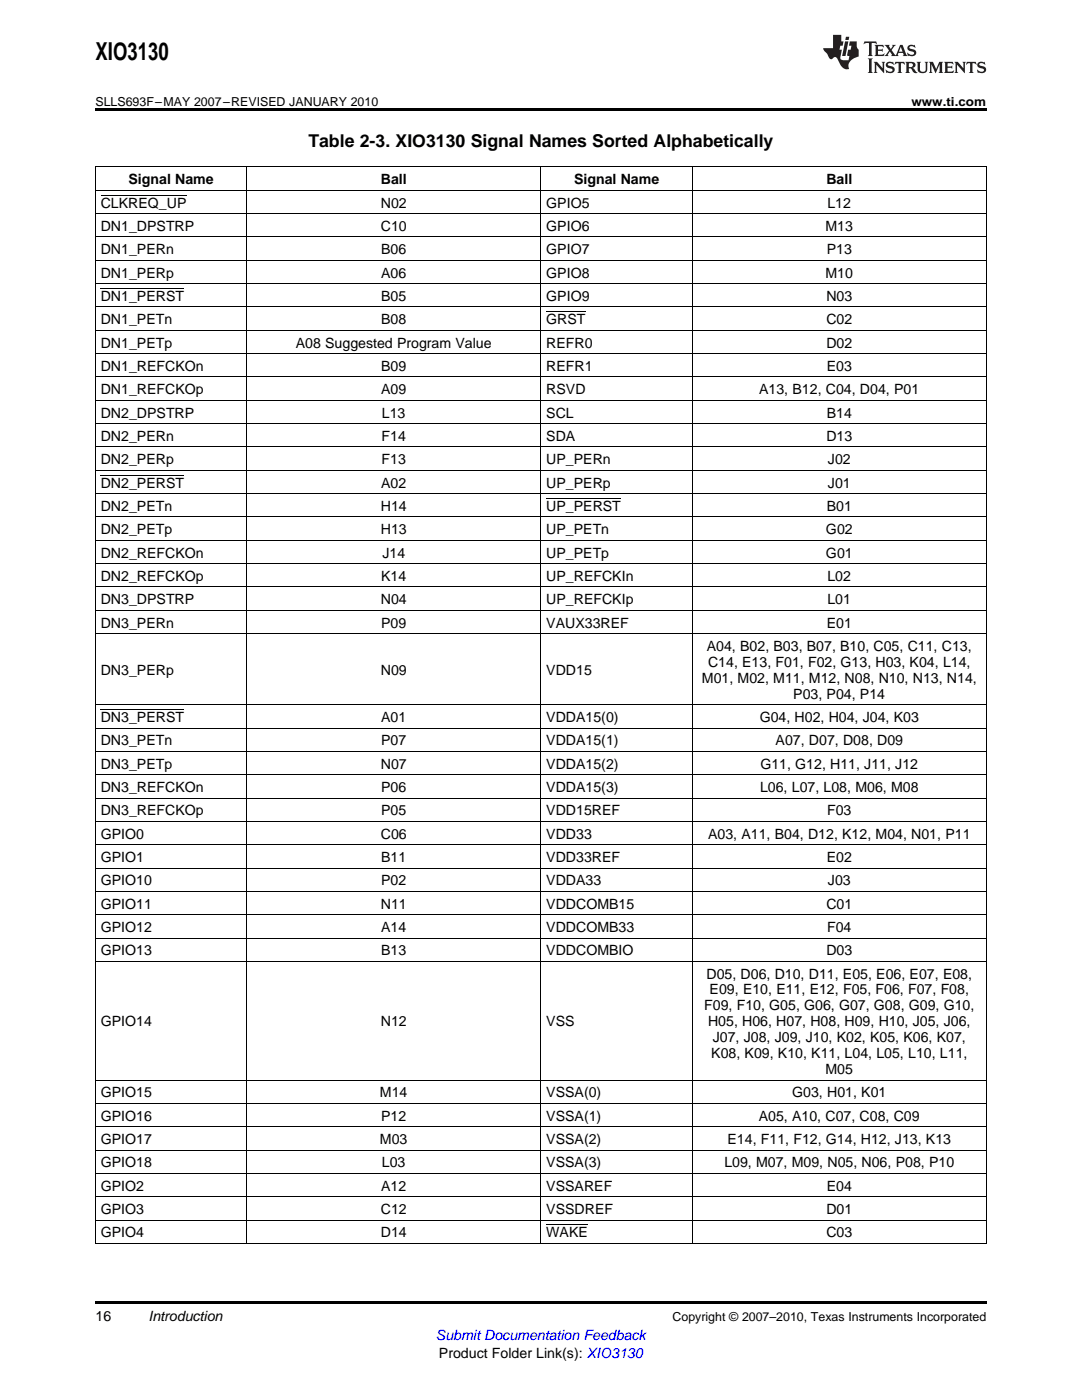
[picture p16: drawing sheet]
<svg xmlns="http://www.w3.org/2000/svg" width="216mm" height="279mm" viewBox="0 0 216 279" stroke-linecap="round" stroke-linejoin="round" font-family="sans-serif">
<defs><g id="words">
<text font-size="4.9" x="19" y="12">XIO3130</text>
<text font-size="3.5" x="61.5" y="29.4">Table 2-3. XIO3130 Signal Names Sorted Alphabetically</text>
<g font-size="2.8">
<text x="20.1" y="41.4">CLKREQ_UP</text>
<text x="25.6" y="36.8">Signal Name</text>
<text x="76" y="36.8">Ball</text>
<text x="76" y="41.4">N02</text>
<text x="109" y="41.4">GPIO5</text>
<text x="114.5" y="36.8">Signal Name</text>
<text x="164.9" y="36.8">Ball</text>
<text x="165.1" y="41.4">L12</text>
<text x="20.1" y="46.1">DN1_DPSTRP</text>
<text x="76" y="46.1">C10</text>
<text x="109" y="46.1">GPIO6</text>
<text x="164.7" y="46.1">M13</text>
<text x="20.1" y="50.7">DN1_PERn</text>
<text x="76.1" y="50.7">B06</text>
<text x="109" y="50.7">GPIO7</text>
<text x="165" y="50.7">P13</text>
<text x="20.1" y="55.4">DN1_PERp</text>
<text x="76.1" y="55.4">A06</text>
<text x="109" y="55.4">GPIO8</text>
<text x="164.7" y="55.4">M10</text>
<text x="20.1" y="60">DN1_PERST</text>
<text x="20.1" y="64.7">DN1_PETn</text>
<text x="76.1" y="60">B05</text>
<text x="76.1" y="64.7">B08</text>
<text x="109" y="60">GPIO9</text>
<text x="109" y="64.7">GRST</text>
<text x="164.9" y="60">N03</text>
<text x="164.9" y="64.7">C02</text>
<text x="20.1" y="69.4">DN1_PETp</text>
<text x="59" y="69.4">A08 Suggested Program Value</text>
<text x="109" y="69.4">REFR0</text>
<text x="164.9" y="69.4">D02</text>
<text x="20.1" y="74">DN1_REFCKOn</text>
<text x="76.1" y="74">B09</text>
<text x="109" y="74">REFR1</text>
<text x="165" y="74">E03</text>
<text x="20.1" y="78.7">DN1_REFCKOp</text>
<text x="20.1" y="83.3">DN2_DPSTRP</text>
<text x="76.1" y="78.7">A09</text>
<text x="76.2" y="83.3">L13</text>
<text x="109" y="78.7">RSVD</text>
<text x="109" y="83.3">SCL</text>
<text x="151.5" y="78.7">A13, B12, C04, D04, P01</text>
<text x="165" y="83.3">B14</text>
<text x="20.1" y="88">DN2_PERn</text>
<text x="76.1" y="88">F14</text>
<text x="109" y="88">SDA</text>
<text x="164.9" y="88">D13</text>
<text x="20.1" y="92.6">DN2_PERp</text>
<text x="76.1" y="92.6">F13</text>
<text x="109" y="92.6">UP_PERn</text>
<text x="165.2" y="92.6">J02</text>
<text x="20.1" y="97.3">DN2_PERST</text>
<text x="20.1" y="102">DN2_PETn</text>
<text x="76" y="102">H14</text>
<text x="76.1" y="97.3">A02</text>
<text x="109" y="97.3">UP_PERp</text>
<text x="109" y="102">UP_PERST</text>
<text x="165" y="102">B01</text>
<text x="165.2" y="97.3">J01</text>
<text x="20.1" y="106.6">DN2_PETp</text>
<text x="76" y="106.6">H13</text>
<text x="109" y="106.6">UP_PETn</text>
<text x="164.8" y="106.6">G02</text>
<text x="20.1" y="111.3">DN2_REFCKOn</text>
<text x="76.3" y="111.3">J14</text>
<text x="109" y="111.3">UP_PETp</text>
<text x="164.8" y="111.3">G01</text>
<text x="20.1" y="115.9">DN2_REFCKOp</text>
<text x="76.1" y="115.9">K14</text>
<text x="109" y="115.9">UP_REFCKIn</text>
<text x="165.1" y="115.9">L02</text>
<text x="20.1" y="120.6">DN3_DPSTRP</text>
<text x="20.1" y="125.2">DN3_PERn</text>
<text x="76" y="120.6">N04</text>
<text x="76.1" y="125.2">P09</text>
<text x="109" y="120.6">UP_REFCKIp</text>
<text x="109" y="125.2">VAUX33REF</text>
<text x="165" y="125.2">E01</text>
<text x="165.1" y="120.6">L01</text>
<text x="141" y="129.9">A04, B02, B03, B07, B10, C05, C11, C13,</text>
<text x="20.1" y="134.7">DN3_PERp</text>
<text x="76" y="134.7">N09</text>
<text x="109" y="134.7">VDD15</text>
<text x="140.1" y="136.2">M01, M02, M11, M12, N08, N10, N13, N14,</text>
<text x="141.3" y="133.1">C14, E13, F01, F02, G13, H03, K04, L14,</text>
<text x="158.3" y="139.4">P03, P04, P14</text>
<text x="20.1" y="144.1">DN3_PERST</text>
<text x="20.1" y="148.7">DN3_PETn</text>
<text x="76.1" y="144.1">A01</text>
<text x="76.1" y="148.7">P07</text>
<text x="109" y="144.1">VDDA15(0)</text>
<text x="109" y="148.7">VDDA15(1)</text>
<text x="151.6" y="144.1">G04, H02, H04, J04, K03</text>
<text x="154.8" y="148.7">A07, D07, D08, D09</text>
<text x="20.1" y="153.4">DN3_PETp</text>
<text x="76" y="153.4">N07</text>
<text x="109" y="153.4">VDDA15(2)</text>
<text x="151.7" y="153.4">G11, G12, H11, J11, J12</text>
<text x="20.1" y="158">DN3_REFCKOn</text>
<text x="76.1" y="158">P06</text>
<text x="109" y="158">VDDA15(3)</text>
<text x="151.7" y="158">L06, L07, L08, M06, M08</text>
<text x="20.1" y="162.7">DN3_REFCKOp</text>
<text x="20.1" y="167.4">GPIO0</text>
<text x="76" y="167.4">C06</text>
<text x="76.1" y="162.7">P05</text>
<text x="109" y="162.7">VDD15REF</text>
<text x="109" y="167.4">VDD33</text>
<text x="141.3" y="167.4">A03, A11, B04, D12, K12, M04, N01, P11</text>
<text x="165" y="162.7">F03</text>
<text x="20.1" y="172">GPIO1</text>
<text x="76.1" y="172">B11</text>
<text x="109" y="172">VDD33REF</text>
<text x="165" y="172">E02</text>
<text x="20.1" y="176.7">GPIO10</text>
<text x="76.1" y="176.7">P02</text>
<text x="109" y="176.7">VDDA33</text>
<text x="165.2" y="176.7">J03</text>
<text x="20.1" y="181.3">GPIO11</text>
<text x="20.1" y="186">GPIO12</text>
<text x="76" y="181.3">N11</text>
<text x="76.1" y="186">A14</text>
<text x="109" y="181.3">VDDCOMB15</text>
<text x="109" y="186">VDDCOMB33</text>
<text x="164.9" y="181.3">C01</text>
<text x="165" y="186">F04</text>
<text x="20.1" y="190.6">GPIO13</text>
<text x="76.1" y="190.6">B13</text>
<text x="109" y="190.6">VDDCOMBIO</text>
<text x="164.9" y="190.6">D03</text>
<text x="141" y="195.3">D05, D06, D10, D11, E05, E06, E07, E08,</text>
<text x="140.5" y="201.6">F09, F10, G05, G06, G07, G08, G09, G10,</text>
<text x="141.6" y="198.5">E09, E10, E11, E12, F05, F06, F07, F08,</text>
<text x="20.1" y="204.8">GPIO14</text>
<text x="76" y="204.8">N12</text>
<text x="109" y="204.8">VSS</text>
<text x="141.3" y="204.8">H05, H06, H07, H08, H09, H10, J05, J06,</text>
<text x="142.2" y="208">J07, J08, J09, J10, K02, K05, K06, K07,</text>
<text x="141.9" y="211.2">K08, K09, K10, K11, L04, L05, L10, L11,</text>
<text x="164.7" y="214.3">M05</text>
<text x="20.1" y="219">GPIO15</text>
<text x="75.8" y="219">M14</text>
<text x="109" y="219">VSSA(0)</text>
<text x="158.1" y="219">G03, H01, K01</text>
<text x="20.1" y="223.7">GPIO16</text>
<text x="76.1" y="223.7">P12</text>
<text x="109" y="223.7">VSSA(1)</text>
<text x="151.4" y="223.7">A05, A10, C07, C08, C09</text>
<text x="20.1" y="228.3">GPIO17</text>
<text x="20.1" y="233">GPIO18</text>
<text x="75.8" y="228.3">M03</text>
<text x="76.2" y="233">L03</text>
<text x="109" y="228.3">VSSA(2)</text>
<text x="109" y="233">VSSA(3)</text>
<text x="144.5" y="233">L09, M07, M09, N05, N06, P08, P10</text>
<text x="145.2" y="228.3">E14, F11, F12, G14, H12, J13, K13</text>
<text x="20.1" y="237.6">GPIO2</text>
<text x="76.1" y="237.6">A12</text>
<text x="109" y="237.6">VSSAREF</text>
<text x="165" y="237.6">E04</text>
<text x="20.1" y="242.3">GPIO3</text>
<text x="76" y="242.3">C12</text>
<text x="109" y="242.3">VSSDREF</text>
<text x="164.9" y="242.3">D01</text>
<text x="20.1" y="246.9">GPIO4</text>
<text x="76" y="246.9">D14</text>
<text x="109" y="246.9">WAKE</text>
<text x="164.9" y="246.9">C03</text>
<text x="19" y="263.6">16</text>
<text x="29.6" y="263.6">Introduction</text>
<text x="87.6" y="270.9">Product Folder Link(s): XIO3130</text>
</g>
<text font-size="2.8" fill="#00f" x="87" y="267.4">Submit Documentation Feedback</text>
<g font-size="2.5">
<text x="19" y="21.1">SLLS693F–MAY 2007–REVISED JANUARY 2010</text>
<text x="181.9" y="21.1">www.ti.com</text>
<text x="134.2" y="263.6">Copyright © 2007–2010, Texas Instruments Incorporated</text>
</g>
</g></defs>
<g fill="#231f20">
<path d="M172.5 8.3l-.1 .5 .4-.2h.6v.1v2.1l-.2 .4h.9l-.2-.4v-2.1l.1-.1h.5l.5 .2-.2-.5zM174.5 9l.2 .3v1.5l-.2 .4h1.8l.2-.6a1.04 1.04 0 0 1-1.3 .2v-.7h.6l.3 .2v-.6l-.3 .2h-.6v-.6l.8-.1 .4 .3-.2-.5zM176.5 9l.9 1.1-.9 1.1h.8l-.2-.2 .4-.7 .5 .7-.2 .2h1.5l-.2-.2 .2-.4h.9l.1 .4-.2 .2h1l-.3-.3-.7-1.9h-.5l-.9 2-.8-1 .9-1h-.8l.1 .3-.4 .5-.3-.6 .1-.2zM179.7 9.3l.4 1h-.7zM181.3 9.1a.63 .63 0 0 0-.2 .7 .63 .63 0 0 0 .6 .4l.6 .2 .1 .2a.75 .75 0 0 1-.7 .4 .75 .75 0 0 1-.6-.5l.1 .7 .1-.1a1.11 1.11 0 0 0 1.5-.6 1.13 1.13 0 0 0-1.2-.8l-.1-.4a1.04 1.04 0 0 1 1.2 .2l-.2-.5-.2 .1-.4-.2zM173.2 11.7l.2 .3v2.2l-.2 .4h1l-.3-.4v-2.2l.3-.3zM174.3 12.3l.3 .4v1.5l-.3 .4h.8l-.2-.4v-1.3l1.5 1.7v-1.9l.2-.4h-.7l.2 .4v.9l-1.1-1.3zM177 12.5a.62 .62 0 0 0-.2 .7 .62 .62 0 0 0 .6 .4l.6 .1 .1 .3a.76 .76 0 0 1-.7 .3 .76 .76 0 0 1-.7-.4l.2 .7 .1-.1a1.11 1.11 0 0 0 1.5-.6 1.13 1.13 0 0 0-1.2-.8l-.1-.4a1.04 1.04 0 0 1 1.2 .2l-.2-.6-.2 .1-.5-.1zM178.7 12.3l-.2 .7a.61 .61 0 0 1 .8-.4v1.6l-.2 .4h.9l-.2-.4v-1.6a.63 .63 0 0 1 .7 .4l-.1-.7zM180.6 12.3l.3 .4v1.5l-.3 .4h1l-.2-.2-.1-.8 .6 .2a.76 .76 0 0 0 1.2 .7l-1-1a.58 .58 0 0 0 .6-.5 .58 .58 0 0 0-.5-.6zM181.4 12.7l.1-.1a.45 .45 0 0 1 .5 .1 .45 .45 0 0 1 .1 .5l-.8 .2zM182.9 12.3l.2 .2a2.17 2.17 0 0 0 .3 1.9 .99 .99 0 0 0 1.6-.6v-1.1l.2-.4h-.7l.2 .2a1.92 1.92 0 0 1-.2 1.8 .6 .6 0 0 1-.9-.5v-1.1l.2-.4zM185.4 12.3l.2 .4v1.5l-.2 .4h.7l-.2-.4v-1.4l.8 1.8 .8-1.8v1.4l-.2 .4h.9l-.2-.4v-1.5l.2-.4h-.8l-.6 1.5-.6-1.5zM188.4 12.3l.2 .4v1.5l-.2 .4h1.8l.1-.6a1.04 1.04 0 0 1-1.2 .2v-.7h.5l.4 .2v-.6l-.4 .2h-.5v-.7h.8l.3 .3-.1-.6zM190.5 12.3l.2 .4v1.5l-.2 .4h.7l-.2-.4v-1.3l1.5 1.7v-1.9l.2-.4h-.7l.2 .4v.9l-1.1-1.3zM192.9 12.3l-.1 .7a.61 .61 0 0 1 .7-.4l.1 1.6-.3 .4h1l-.3-.4 .1-1.6a.63 .63 0 0 1 .7 .4l-.1-.7zM195.2 12.5a.62 .62 0 0 0-.2 .7 .62 .62 0 0 0 .6 .4l.6 .1 .1 .3a.76 .76 0 0 1-.7 .3 .76 .76 0 0 1-.6-.4l.1 .7 .1-.1a1.11 1.11 0 0 0 1.6-.6 1.13 1.13 0 0 0-1.3-.8l-.1-.4a1.04 1.04 0 0 1 1.2 .2l-.1-.6-.2 .1-.5-.1z"/>
<path d="M166.2 7v2.6h-1.9v.4l.8 .9a.91 .91 0 0 0 1 .9 .56 .56 0 0 1 .5-.4 .56 .56 0 0 1 .5 .3l.4 .8a1.53 1.53 0 0 0 1.9 1.2 1.54 1.54 0 0 1 1-2.1l.9-.3v-1.4a1.52 1.52 0 0 1-.4-1.6h-1.3l-.2 .8h.5l-.2 .8h-.5l-.1 1v.2l.4 .1-.2 .8a1.93 1.93 0 0 1-1.6-.2l.3-1.9h-.5l.2-.8h.4l.2-.8h-.4v-1.3zM168.6 8.3l-.6 2.9h.7l.6-2.9zM168.8 7.3l-.1 .7h.6l.2-.7z"/>
</g>
<path d="M19 21.6h177.8v.6h-177.8zM19 259.7h177.8v.5h-177.8z" fill="#000"/>
<g fill="none" stroke="#000" stroke-width=".2">
<path d="M19 38h177.8M19 33.3h177.8M19.1 33.4v214.8M20.1 38.9h17.1M49.2 33.4v214.8M107.9 33.4v214.8M138.1 33.4v214.8M196.8 33.4v214.8M19 56.6h177.8M19 51.9h177.8M19 47.3h177.8M19 42.6h177.8"/>
<path d="M20.1 57.6h16.6M19 79.9h177.8M19 75.2h177.8M19 70.6h177.8M19 65.9h177.8M19 61.3h177.8M109 62.2h7.8M19 98.5h177.8M19 93.9h177.8M19 89.2h177.8M19 84.5h177.8M20.1 94.8h16.6"/>
<path d="M109 99.5h14.9M19 117.1h177.8M19 112.5h177.8M19 107.8h177.8M19 103.2h177.8M19 126.5h177.8M19 121.8h177.8M19 159.3h177.8M19 154.6h177.8M19 149.9h177.8M19 145.3h177.8M19 140.6h177.8"/>
<path d="M20.1 141.6h16.6M19 177.9h177.8M19 173.2h177.8M19 168.6h177.8M19 163.9h177.8M19 191.9h177.8M19 187.2h177.8M19 182.5h177.8M19 215.6h177.8M19 238.8h177.8M19 234.2h177.8M19 229.5h177.8"/>
<path d="M19 224.9h177.8M19 220.2h177.8M19 248.2h177.8M19 243.5h177.8M109 244.5h8.3"/>
</g>
<use href="#words"/>
</svg>
